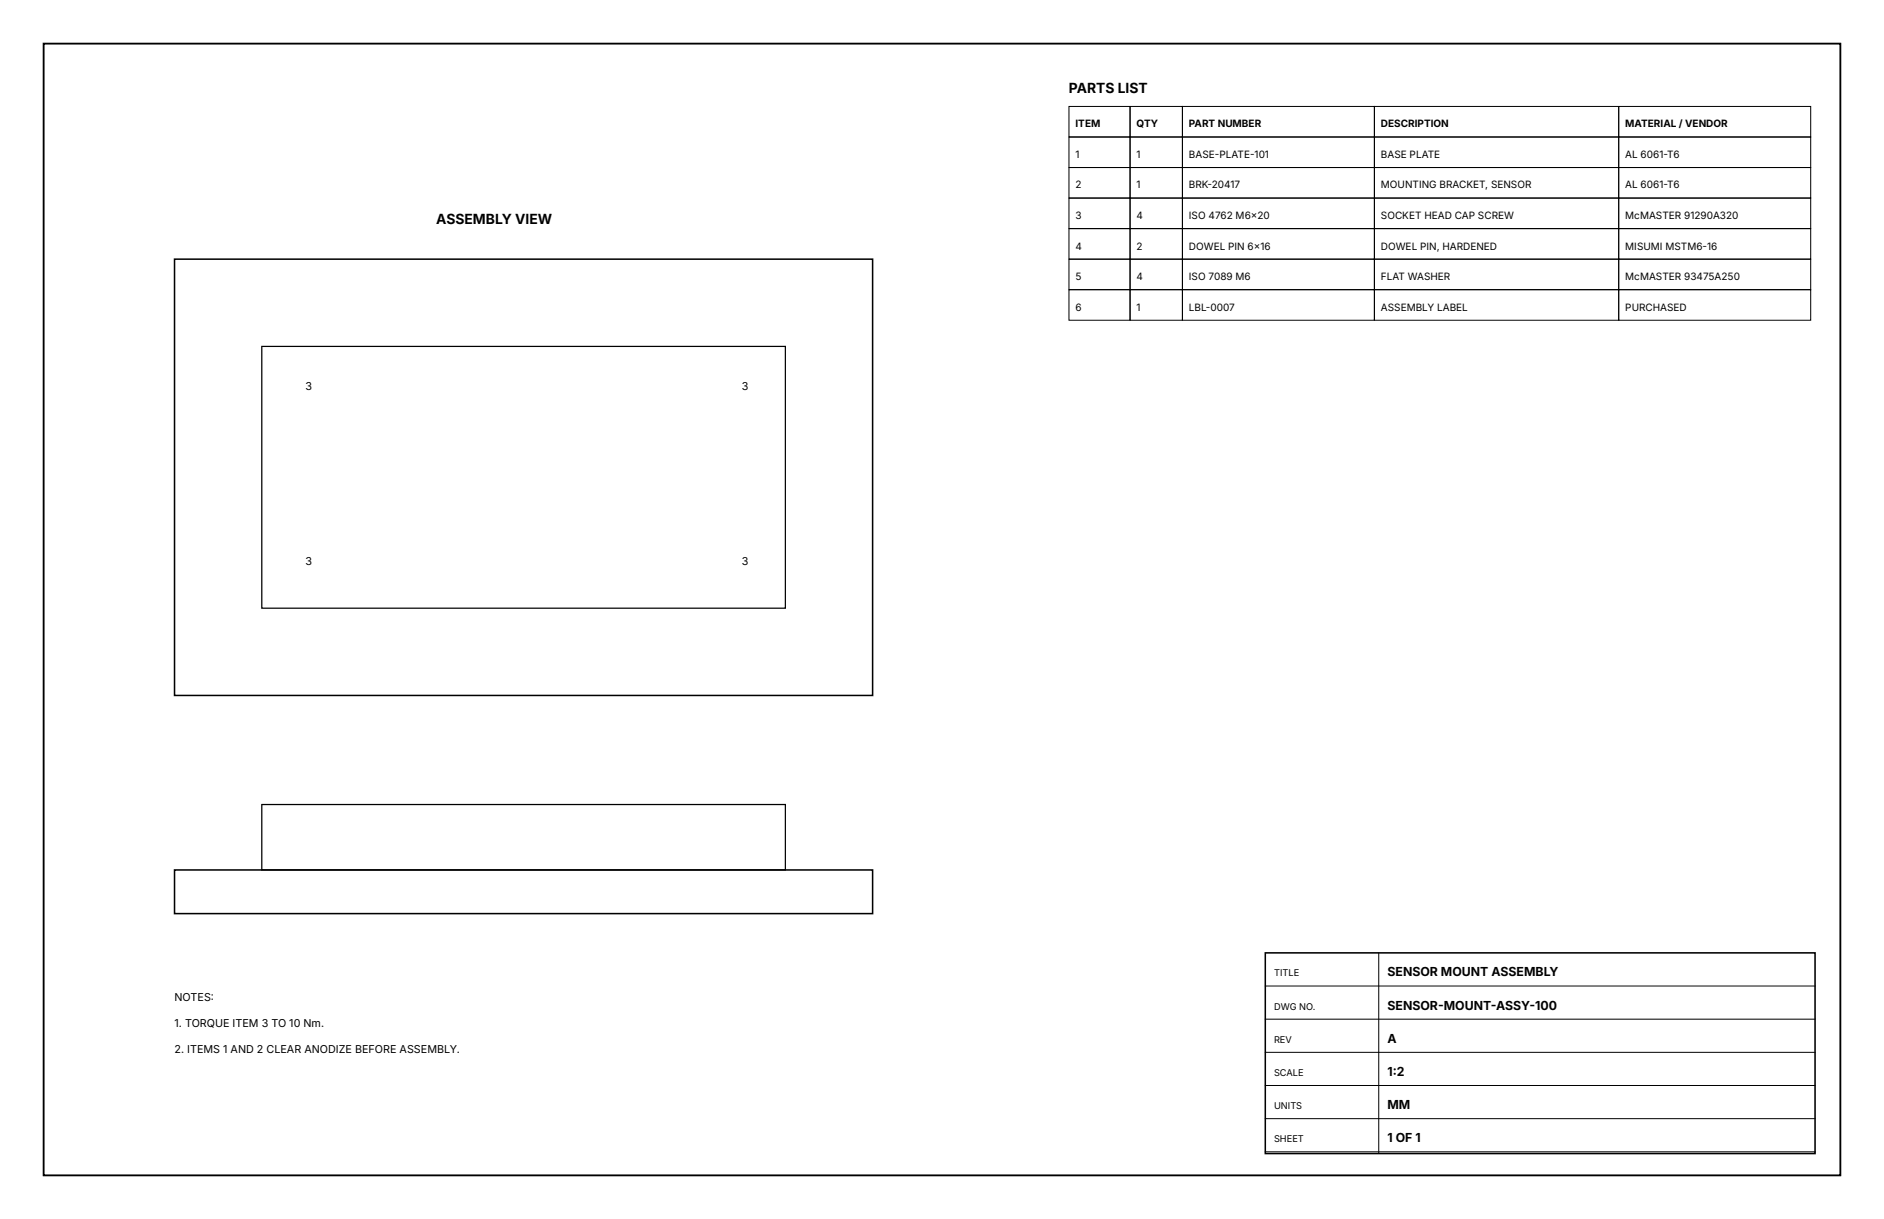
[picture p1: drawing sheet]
<svg xmlns="http://www.w3.org/2000/svg" width="432mm" height="279mm" viewBox="0 0 432 279" stroke-linecap="round" stroke-linejoin="round" font-family="sans-serif">
<defs><g id="words">
<g font-size="3.2">
<text x="245" y="21.4">PARTS LIST</text>
<text x="100" y="51.4">ASSEMBLY VIEW</text>
</g>
<g font-size="2.8">
<text x="318" y="223.8">SENSOR MOUNT ASSEMBLY</text>
<text x="318" y="231.4">SENSOR-MOUNT-ASSY-100</text>
<text x="318" y="239">A</text>
<text x="318" y="246.6">1:2</text>
<text x="318" y="254.2">MM</text>
<text x="318" y="261.8">1 OF 1</text>
</g>
<g font-size="2.5">
<text x="70" y="89.4">3</text>
<text x="170" y="89.4">3</text>
<text x="70" y="129.4">3</text>
<text x="170" y="129.4">3</text>
<text x="40" y="229.4">NOTES:</text>
<text x="40" y="235.4">1. TORQUE ITEM 3 TO 10 Nm.</text>
<text x="40" y="241.4">2. ITEMS 1 AND 2 CLEAR ANODIZE BEFORE ASSEMBLY.</text>
</g>
<g font-size="2.3">
<text x="246.5" y="29.2">ITEM</text>
<text x="260.5" y="29.2">QTY</text>
<text x="272.5" y="29.2">PART NUMBER</text>
<text x="316.5" y="29.2">DESCRIPTION</text>
<text x="372.5" y="29.2">MATERIAL / VENDOR</text>
<text x="246.5" y="36.2">1</text>
<text x="260.5" y="36.2">1</text>
<text x="272.5" y="36.2">BASE-PLATE-101</text>
<text x="316.5" y="36.2">BASE PLATE</text>
<text x="372.5" y="36.2">AL 6061-T6</text>
<text x="246.5" y="43.2">2</text>
<text x="260.5" y="43.2">1</text>
<text x="272.5" y="43.2">BRK-20417</text>
<text x="316.5" y="43.2">MOUNTING BRACKET, SENSOR</text>
<text x="372.5" y="43.2">AL 6061-T6</text>
<text x="246.5" y="50.2">3</text>
<text x="260.5" y="50.2">4</text>
<text x="272.5" y="50.2">ISO 4762 M6x20</text>
<text x="316.5" y="50.2">SOCKET HEAD CAP SCREW</text>
<text x="372.5" y="50.2">McMASTER 91290A320</text>
<text x="246.5" y="57.2">4</text>
<text x="260.5" y="57.2">2</text>
<text x="272.5" y="57.2">DOWEL PIN 6x16</text>
<text x="316.5" y="57.2">DOWEL PIN, HARDENED</text>
<text x="372.5" y="57.2">MISUMI MSTM6-16</text>
<text x="246.5" y="64.2">5</text>
<text x="260.5" y="64.2">4</text>
<text x="272.5" y="64.2">ISO 7089 M6</text>
<text x="316.5" y="64.2">FLAT WASHER</text>
<text x="372.5" y="64.2">McMASTER 93475A250</text>
<text x="246.5" y="71.2">6</text>
<text x="260.5" y="71.2">1</text>
<text x="272.5" y="71.2">LBL-0007</text>
<text x="316.5" y="71.2">ASSEMBLY LABEL</text>
<text x="372.5" y="71.2">PURCHASED</text>
</g>
<g font-size="2.1">
<text x="292" y="223.8">TITLE</text>
<text x="292" y="231.4">DWG NO.</text>
<text x="292" y="239">REV</text>
<text x="292" y="246.6">SCALE</text>
<text x="292" y="254.2">UNITS</text>
<text x="292" y="261.8">SHEET</text>
</g>
</g></defs>
<path d="M10 10h411.8v259.4h-411.8z" fill="none" stroke="#000" stroke-width=".42"/>
<path d="M40 59.4h160v100h-160zM40 199.4h160v10h-160zM290 218.4h126v46h-126z" fill="none" stroke="#000" stroke-width=".35"/>
<path d="M60 79.4h120v60h-120zM60 184.4h120v15h-120z" fill="none" stroke="#000" stroke-width=".28"/>
<g fill="none" stroke="#000" stroke-width=".23">
<path d="M245 24.4h14v7h-14zM245 31.4h14v7h-14zM245 38.4h14v7h-14zM259 24.4h12v7h-12zM259 31.4h12v7h-12zM259 38.4h12v7h-12zM271 24.4h44v7h-44zM271 31.4h44v7h-44zM271 38.4h44v7h-44zM315 24.4h56v7h-56zM315 31.4h56v7h-56zM315 38.4h56v7h-56z"/>
<path d="M371 24.4h44v7h-44zM371 31.4h44v7h-44zM371 38.4h44v7h-44zM245 45.4h14v7h-14zM245 52.4h14v7h-14zM245 59.4h14v7h-14zM259 45.4h12v7h-12zM259 52.4h12v7h-12zM259 59.4h12v7h-12zM271 45.4h44v7h-44zM271 52.4h44v7h-44zM271 59.4h44v7h-44z"/>
<path d="M315 45.4h56v7h-56zM315 52.4h56v7h-56zM315 59.4h56v7h-56zM371 45.4h44v7h-44zM371 52.4h44v7h-44zM371 59.4h44v7h-44zM245 66.4h14v7h-14zM259 66.4h12v7h-12zM271 66.4h44v7h-44zM315 66.4h56v7h-56zM371 66.4h44v7h-44zM316 218.4v46"/>
<path d="M290 226h126M290 233.6h126M290 241.2h126M290 248.8h126M290 256.4h126M290 264h126"/>
</g>
<use href="#words"/>
</svg>
